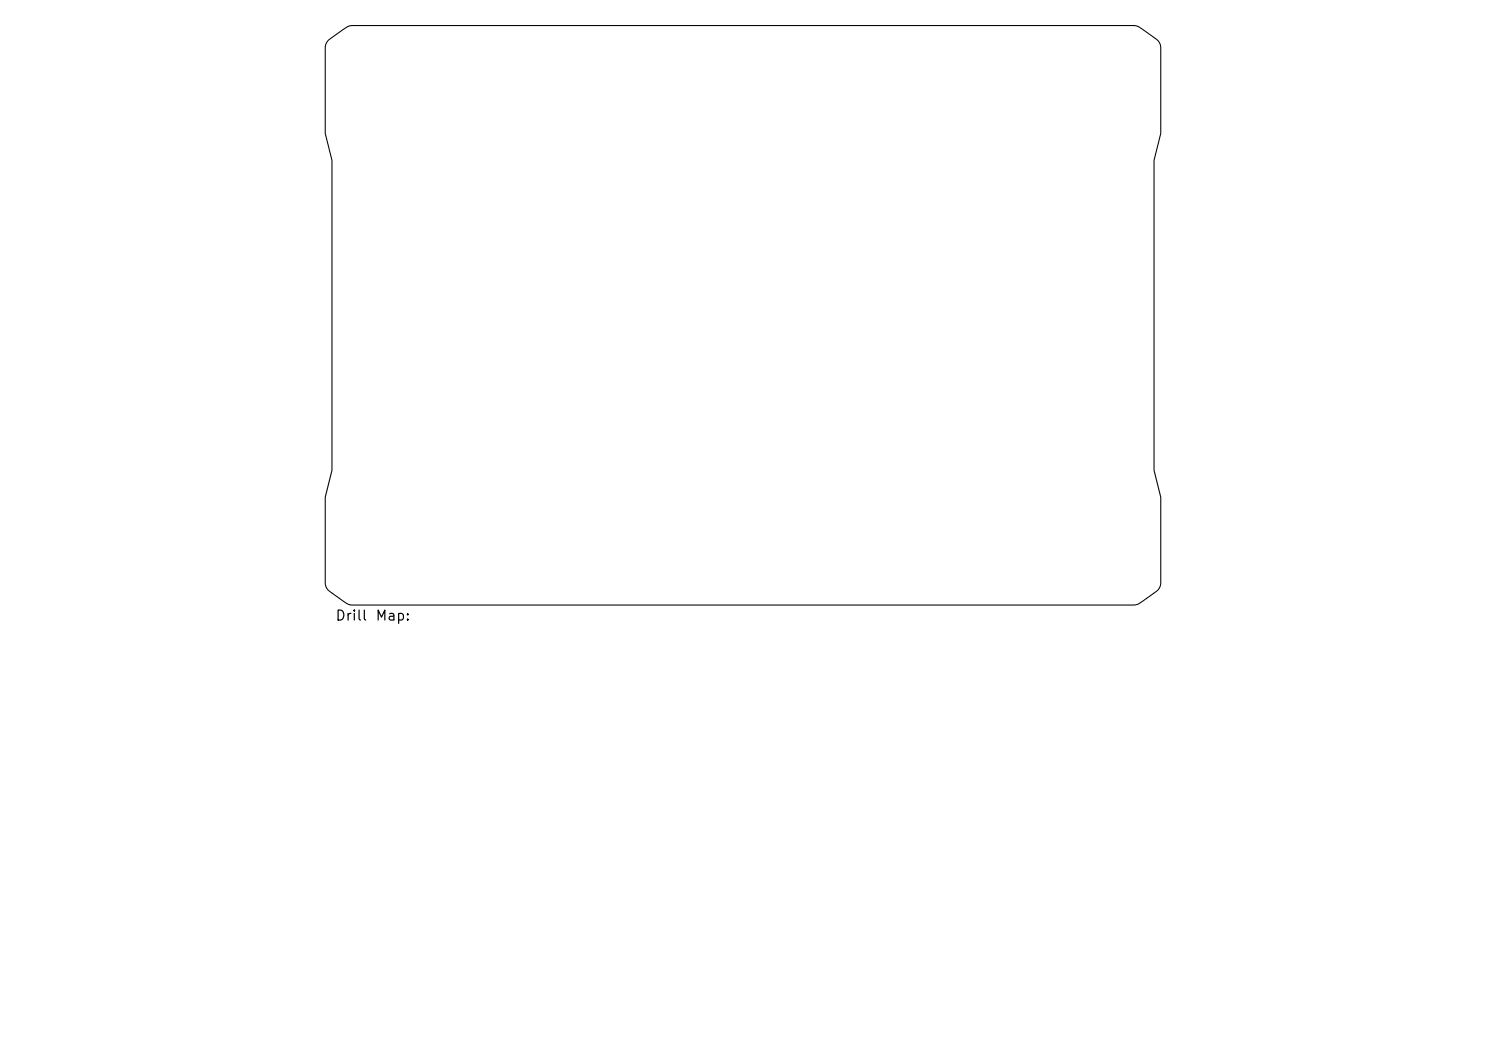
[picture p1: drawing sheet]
<svg xmlns="http://www.w3.org/2000/svg" width="297mm" height="210mm" viewBox="0 0 297 210" stroke-linecap="round" stroke-linejoin="round" font-family="sans-serif">
<defs><g id="words">
<g font-size="2">
<text x="66.9" y="124.5">Drill</text>
<text x="74.9" y="124.5">Map:</text>
</g>
</g></defs>
<path d="M65.6 8.1l3.6-2.6 1.1-.4h156.3l1.2 .4 3.5 2.5 .5 .6 .2 .9v17.1l-1.3 5.4v62l1.3 5.4v17.1l-.3 1.1-.6 .6-3.3 2.4-1.1 .3h-156.3l-1.2-.3-3.5-2.6-.4-.6-.3-.9v-17.1l1.3-5.4v-62l-1.3-5.4v-17.1l.2-.8z" fill="none" stroke="#000" stroke-width=".21"/>
<use href="#words"/>
</svg>
